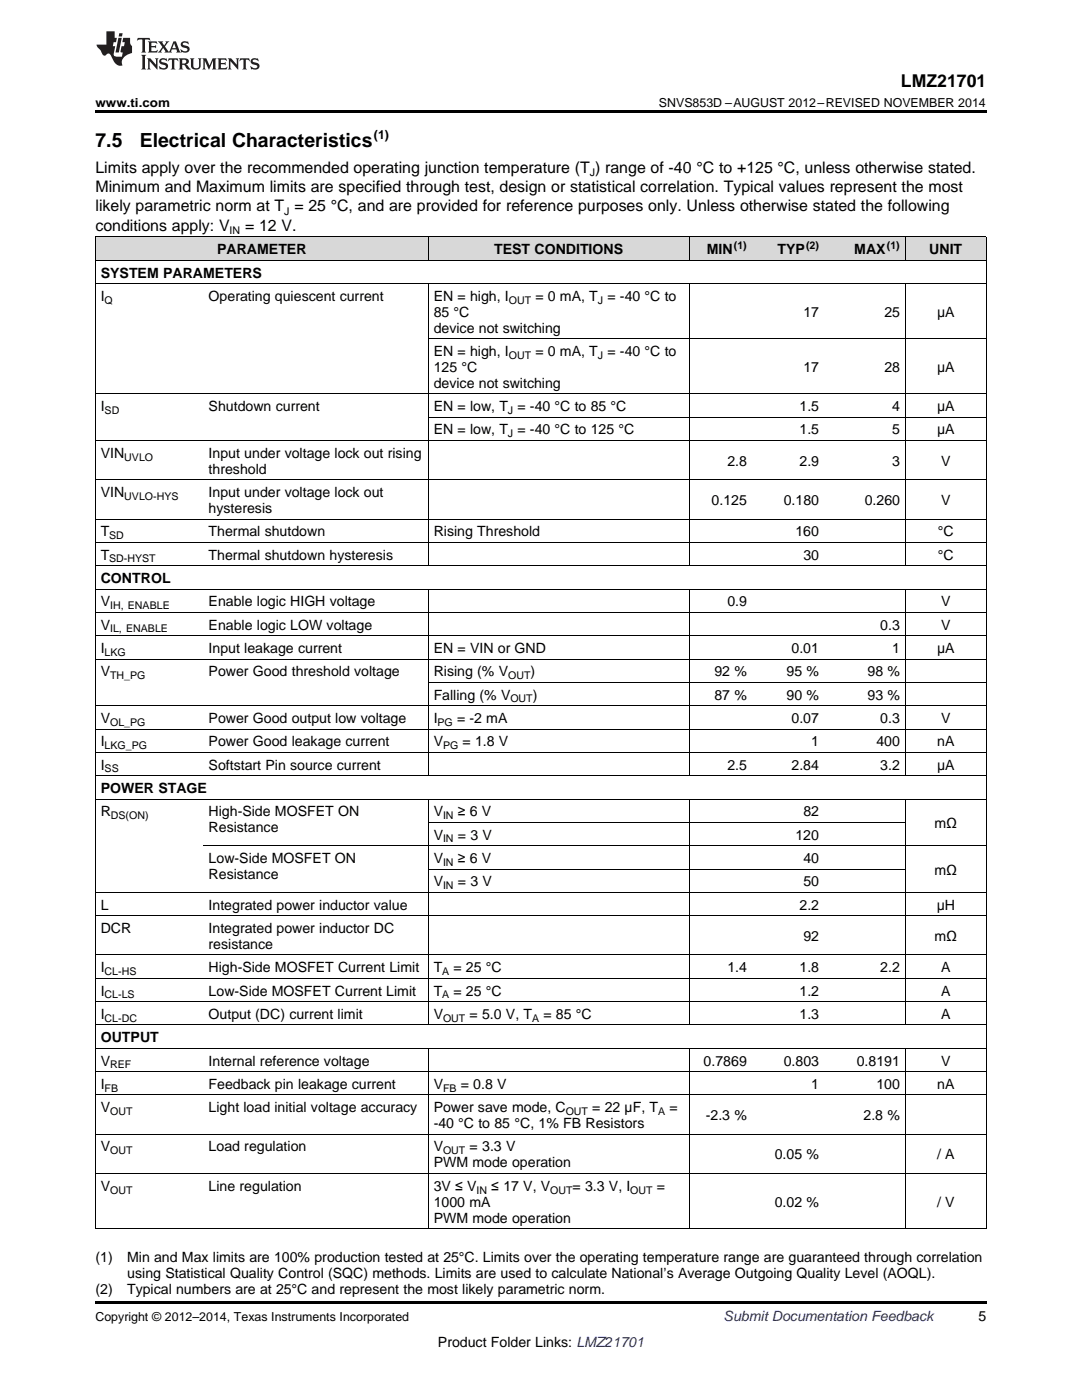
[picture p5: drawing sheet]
<svg xmlns="http://www.w3.org/2000/svg" width="216mm" height="279mm" viewBox="0 0 216 279" stroke-linecap="round" stroke-linejoin="round" font-family="sans-serif">
<defs><g id="words">
<g font-size="3.9">
<text x="19" y="29.3">7.5</text>
<text x="27.9" y="29.3">Electrical Characteristics</text>
</g>
<text font-size="3.5" x="179.8" y="17.3">LMZ21701</text>
<g font-size="3.2">
<text x="19" y="34.4">Limits apply over the recommended operating junction temperature (T ) range of -40 °C to +125 °C, unless otherwise stated.</text>
<text x="19" y="38.3">Minimum and Maximum limits are specified through test, design or statistical correlation. Typical values represent the most</text>
<text x="19" y="42.2">likely parametric norm at T = 25 °C, and are provided for reference purposes only. Unless otherwise stated the following</text>
<text x="19" y="46.1">conditions apply: V</text>
<text x="48.9" y="46.1">= 12 V.</text>
</g>
<g font-size="2.8">
<text x="43.3" y="50.7">PARAMETER</text>
<text x="98.6" y="50.7">TEST CONDITIONS</text>
<text x="141" y="50.7">MIN</text>
<text x="155.1" y="50.7">TYP</text>
<text x="170.5" y="50.7">MAX</text>
<text x="185.4" y="50.7">UNIT</text>
<text x="20.1" y="55.4">SYSTEM PARAMETERS</text>
<text x="20.1" y="60">I</text>
<text x="41.6" y="60">Operating quiescent current</text>
<text x="86.5" y="60">EN = high, I</text>
<text x="86.5" y="63.2">85 °C</text>
<text x="106.8" y="60">= 0 mA, T = -40 °C to</text>
<text x="160.3" y="63.2">17</text>
<text x="176.5" y="63.2">25</text>
<text x="187" y="63.2">μA</text>
<text x="86.5" y="66.4">device not switching</text>
<text x="86.5" y="71">EN = high, I</text>
<text x="106.8" y="71">= 0 mA, T = -40 °C to</text>
<text x="86.5" y="74.2">125 °C</text>
<text x="86.5" y="77.4">device not switching</text>
<text x="160.3" y="74.2">17</text>
<text x="176.5" y="74.2">28</text>
<text x="187" y="74.2">μA</text>
<text x="20.1" y="82.1">I</text>
<text x="41.6" y="82.1">Shutdown current</text>
<text x="86.5" y="82.1">EN = low, T = -40 °C to 85 °C</text>
<text x="159.5" y="82.1">1.5</text>
<text x="178" y="82.1">4</text>
<text x="187" y="82.1">μA</text>
<text x="86.5" y="86.7">EN = low, T = -40 °C to 125 °C</text>
<text x="159.5" y="86.7">1.5</text>
<text x="178" y="86.7">5</text>
<text x="187" y="86.7">μA</text>
<text x="20.1" y="91.4">VIN</text>
<text x="41.6" y="91.4">Input under voltage lock out rising</text>
<text x="41.6" y="94.5">threshold</text>
<text x="145.1" y="93">2.8</text>
<text x="159.5" y="93">2.9</text>
<text x="178" y="93">3</text>
<text x="187.8" y="93">V</text>
<text x="20.1" y="99.2">VIN</text>
<text x="41.6" y="99.2">Input under voltage lock out</text>
<text x="142" y="100.8">0.125</text>
<text x="156.4" y="100.8">0.180</text>
<text x="172.5" y="100.8">0.260</text>
<text x="187.8" y="100.8">V</text>
<text x="20.1" y="107">T</text>
<text x="41.6" y="102.4">hysteresis</text>
<text x="41.6" y="107">Thermal shutdown</text>
<text x="86.5" y="107">Rising Threshold</text>
<text x="158.7" y="107">160</text>
<text x="187.1" y="107">°C</text>
<text x="20.1" y="111.7">T</text>
<text x="41.6" y="111.7">Thermal shutdown hysteresis</text>
<text x="160.3" y="111.7">30</text>
<text x="187.1" y="111.7">°C</text>
<text x="20.1" y="116.3">CONTROL</text>
<text x="20.1" y="121">V</text>
<text x="20.1" y="125.7">V</text>
<text x="41.6" y="121">Enable logic HIGH voltage</text>
<text x="41.6" y="125.7">Enable logic LOW voltage</text>
<text x="145.1" y="121">0.9</text>
<text x="175.6" y="125.7">0.3</text>
<text x="187.8" y="121">V</text>
<text x="187.8" y="125.7">V</text>
<text x="20.1" y="130.3">I</text>
<text x="41.6" y="130.3">Input leakage current</text>
<text x="86.5" y="130.3">EN = VIN or GND</text>
<text x="157.9" y="130.3">0.01</text>
<text x="178" y="130.3">1</text>
<text x="187" y="130.3">μA</text>
<text x="20.1" y="135">V</text>
<text x="41.6" y="135">Power Good threshold voltage</text>
<text x="86.5" y="135">Rising (% V</text>
<text x="105.9" y="135">)</text>
<text x="142.6" y="135">92 %</text>
<text x="157" y="135">95 %</text>
<text x="173.1" y="135">98 %</text>
<text x="86.5" y="139.6">Falling (% V</text>
<text x="106.3" y="139.6">)</text>
<text x="142.6" y="139.6">87 %</text>
<text x="157" y="139.6">90 %</text>
<text x="173.1" y="139.6">93 %</text>
<text x="20.1" y="144.3">V</text>
<text x="20.1" y="148.9">I</text>
<text x="41.6" y="144.3">Power Good output low voltage</text>
<text x="41.6" y="148.9">Power Good leakage current</text>
<text x="86.5" y="144.3">I</text>
<text x="86.5" y="148.9">V</text>
<text x="91.2" y="144.3">= -2 mA</text>
<text x="92.3" y="148.9">= 1.8 V</text>
<text x="157.9" y="144.3">0.07</text>
<text x="161.9" y="148.9">1</text>
<text x="174.9" y="148.9">400</text>
<text x="175.6" y="144.3">0.3</text>
<text x="187" y="148.9">nA</text>
<text x="187.8" y="144.3">V</text>
<text x="20.1" y="153.6">I</text>
<text x="41.6" y="153.6">Softstart Pin source current</text>
<text x="145.1" y="153.6">2.5</text>
<text x="157.9" y="153.6">2.84</text>
<text x="175.6" y="153.6">3.2</text>
<text x="187" y="153.6">μA</text>
<text x="20.1" y="158.3">POWER STAGE</text>
<text x="20.1" y="162.9">R</text>
<text x="41.6" y="162.9">High-Side MOSFET ON</text>
<text x="41.6" y="166.1">Resistance</text>
<text x="86.5" y="162.9">V</text>
<text x="86.5" y="167.6">V</text>
<text x="91.4" y="162.9">≥ 6 V</text>
<text x="91.4" y="167.6">= 3 V</text>
<text x="158.7" y="167.6">120</text>
<text x="160.3" y="162.9">82</text>
<text x="186.5" y="165.2">mΩ</text>
<text x="41.6" y="172.2">Low-Side MOSFET ON</text>
<text x="86.5" y="172.2">V</text>
<text x="91.4" y="172.2">≥ 6 V</text>
<text x="160.3" y="172.2">40</text>
<text x="41.6" y="175.4">Resistance</text>
<text x="86.5" y="176.9">V</text>
<text x="91.4" y="176.9">= 3 V</text>
<text x="160.3" y="176.9">50</text>
<text x="186.5" y="174.6">mΩ</text>
<text x="20.1" y="181.5">L</text>
<text x="41.6" y="181.5">Integrated power inductor value</text>
<text x="159.5" y="181.5">2.2</text>
<text x="186.9" y="181.5">μH</text>
<text x="20.1" y="186.2">DCR</text>
<text x="41.6" y="186.2">Integrated power inductor DC</text>
<text x="41.6" y="189.4">resistance</text>
<text x="160.3" y="187.8">92</text>
<text x="186.5" y="187.8">mΩ</text>
<text x="20.1" y="194">I</text>
<text x="41.6" y="194">High-Side MOSFET Current Limit</text>
<text x="86.5" y="194">T</text>
<text x="90.5" y="194">= 25 °C</text>
<text x="145.1" y="194">1.4</text>
<text x="159.5" y="194">1.8</text>
<text x="175.6" y="194">2.2</text>
<text x="187.8" y="194">A</text>
<text x="20.1" y="198.7">I</text>
<text x="20.1" y="203.3">I</text>
<text x="41.6" y="198.7">Low-Side MOSFET Current Limit</text>
<text x="41.6" y="203.3">Output (DC) current limit</text>
<text x="86.5" y="198.7">T</text>
<text x="86.5" y="203.3">V</text>
<text x="90.5" y="198.7">= 25 °C</text>
<text x="93.7" y="203.3">= 5.0 V, T</text>
<text x="108.4" y="203.3">= 85 °C</text>
<text x="159.5" y="198.7">1.2</text>
<text x="159.5" y="203.3">1.3</text>
<text x="187.8" y="198.7">A</text>
<text x="187.8" y="203.3">A</text>
<text x="20.1" y="208">OUTPUT</text>
<text x="20.1" y="212.7">V</text>
<text x="41.6" y="212.7">Internal reference voltage</text>
<text x="140.4" y="212.7">0.7869</text>
<text x="156.4" y="212.7">0.803</text>
<text x="171" y="212.7">0.8191</text>
<text x="187.8" y="212.7">V</text>
<text x="20.1" y="217.3">I</text>
<text x="20.1" y="222">V</text>
<text x="41.6" y="217.3">Feedback pin leakage current</text>
<text x="41.6" y="222">Light load initial voltage accuracy</text>
<text x="86.5" y="217.3">V</text>
<text x="86.5" y="222">Power save mode, C</text>
<text x="92" y="217.3">= 0.8 V</text>
<text x="118.2" y="222">= 22 µF, T</text>
<text x="133.6" y="222">=</text>
<text x="161.9" y="217.3">1</text>
<text x="174.9" y="217.3">100</text>
<text x="187" y="217.3">nA</text>
<text x="86.5" y="225.1">-40 °C to 85 °C, 1% FB Resistors</text>
<text x="140.8" y="223.6">-2.3 %</text>
<text x="172.3" y="223.6">2.8 %</text>
<text x="20.1" y="229.8">V</text>
<text x="41.6" y="229.8">Load regulation</text>
<text x="86.5" y="229.8">V</text>
<text x="86.5" y="233">PWM mode operation</text>
<text x="93.7" y="229.8">= 3.3 V</text>
<text x="154.6" y="231.4">0.05 %</text>
<text x="187" y="231.4">/ A</text>
<text x="20.1" y="237.6">V</text>
<text x="41.6" y="237.6">Line regulation</text>
<text x="86.5" y="237.6">3V ≤ V</text>
<text x="98" y="237.6">≤ 17 V, V</text>
<text x="114.2" y="237.6">= 3.3 V, I</text>
<text x="131.1" y="237.6">=</text>
<text x="86.5" y="240.8">1000 mA</text>
<text x="86.5" y="244">PWM mode operation</text>
<text x="154.6" y="240.8">0.02 %</text>
<text x="187" y="240.8">/ V</text>
<text x="19" y="251.9">(1)</text>
<text x="25.4" y="251.9">Min and Max limits are 100% production tested at 25°C. Limits over the operating temperature range are guaranteed through correlation</text>
<text x="25.4" y="255.1">using Statistical Quality Control (SQC) methods. Limits are used to calculate National’s Average Outgoing Quality Level (AOQL).</text>
<text x="19" y="258.2">(2)</text>
<text x="25.4" y="258.2">Typical numbers are at 25°C and represent the most likely parametric norm.</text>
<text x="195.3" y="263.6">5</text>
<text x="87.4" y="268.9">Product Folder Links: LMZ21701</text>
</g>
<text font-size="2.8" fill="#0000c8" x="144.4" y="263.6">Submit Documentation Feedback</text>
<g font-size="2.5">
<text x="19" y="21.4">www.ti.com</text>
<text x="131.5" y="21.4">SNVS853D –AUGUST 2012–REVISED NOVEMBER 2014</text>
<text x="74.6" y="27.7">(1)</text>
<text x="19" y="263.6">Copyright © 2012–2014, Texas Instruments Incorporated</text>
</g>
<g font-size="2.1">
<text x="117.7" y="35.1">J</text>
<text x="45.8" y="46.7">IN</text>
<text x="56.7" y="42.8">J</text>
<text x="146.4" y="49.6">(1)</text>
<text x="160.8" y="49.6">(2)</text>
<text x="177" y="49.6">(1)</text>
<text x="20.9" y="60.6">Q</text>
<text x="101.5" y="60.6">OUT</text>
<text x="119.3" y="60.6">J</text>
<text x="101.5" y="71.6">OUT</text>
<text x="119.3" y="71.6">J</text>
<text x="20.9" y="82.6">SD</text>
<text x="101.4" y="82.6">J</text>
<text x="101.4" y="87.3">J</text>
<text x="24.8" y="91.9">UVLO</text>
<text x="24.8" y="99.8">UVLO-HYS</text>
<text x="21.8" y="107.6">SD</text>
<text x="21.8" y="112.3">SD-HYST</text>
<text x="22" y="121.6">IH, ENABLE</text>
<text x="20.9" y="130.9">LKG</text>
<text x="22" y="126.2">IL, ENABLE</text>
<text x="22" y="135.5">TH_PG</text>
<text x="101.4" y="135.5">OUT</text>
<text x="101.8" y="140.2">OUT</text>
<text x="20.9" y="149.5">LKG_PG</text>
<text x="22" y="144.9">OL_PG</text>
<text x="87.3" y="144.9">PG</text>
<text x="88.4" y="149.5">PG</text>
<text x="20.9" y="154.2">SS</text>
<text x="22.1" y="163.5">DS(ON)</text>
<text x="88.4" y="163.5">IN</text>
<text x="88.4" y="168.1">IN</text>
<text x="88.4" y="172.8">IN</text>
<text x="88.4" y="177.4">IN</text>
<text x="20.9" y="194.6">CL-HS</text>
<text x="88.2" y="194.6">A</text>
<text x="20.9" y="199.2">CL-LS</text>
<text x="20.9" y="203.9">CL-DC</text>
<text x="88.2" y="199.2">A</text>
<text x="88.4" y="203.9">OUT</text>
<text x="106.2" y="203.9">A</text>
<text x="22" y="213.2">REF</text>
<text x="20.9" y="217.9">FB</text>
<text x="88.4" y="217.9">FB</text>
<text x="22" y="222.5">OUT</text>
<text x="112.9" y="222.5">OUT</text>
<text x="131.3" y="222.5">A</text>
<text x="22" y="230.4">OUT</text>
<text x="88.4" y="230.4">OUT</text>
<text x="22" y="238.2">OUT</text>
<text x="95.1" y="238.2">IN</text>
<text x="109.8" y="238.2">OUT</text>
<text x="125.8" y="238.2">OUT</text>
</g>
</g></defs>
<g fill="#d8d8d8">
<path d="M19 47.3h21.6v4.7h-21.6z"/>
<path d="M40.6 47.3h44.9v4.7h-44.9z"/>
<path d="M85.5 47.3h52v4.7h-52z"/>
<path d="M137.5 47.3h12.6v4.7h-12.6z"/>
<path d="M150.1 47.3h14.4v4.7h-14.4z"/>
<path d="M164.5 47.3h16.2v4.7h-16.2z"/>
<path d="M180.7 47.3h16.1v4.7h-16.1z"/>
</g>
<path d="M19 22h177.8v.5h-177.8zM19 259.7h177.8v.5h-177.8z" fill="#000"/>
<g fill="none" stroke="#000" stroke-width=".2">
<path d="M19 56.6h177.8M19 51.9h177.8M19 47.3h177.8M19.1 47.3v198M85.4 47.3v4.7M85.4 56.6v56.4M137.5 47.3v4.7M137.5 56.6v56.4M180.6 47.3v4.7M180.6 56.6v56.4M196.8 47.3v198M19 78.6h177.8"/>
<path d="M85.5 67.6h111.3M19 95.8h177.8M19 87.9h177.8M85.5 83.3h111.3M19 117.6h177.8M19 112.9h177.8M19 108.2h177.8M19 103.6h177.8M85.4 117.6v37.3M137.5 117.6v37.3M180.6 117.6v37.3M19 131.5h177.8"/>
<path d="M19 126.9h177.8M19 122.2h177.8M85.5 136.2h111.3M19 159.5h177.8M19 154.8h177.8M19 150.2h177.8M19 145.5h177.8M19 140.8h177.8M85.4 159.5v45.1M137.5 159.5v45.1M180.6 159.5v45.1M19 178.1h177.8"/>
<path d="M40.6 168.8h156.2M85.5 173.4h95.2M85.5 164.1h95.2M19 199.9h177.8M19 195.2h177.8M19 190.6h177.8M19 182.8h177.8M19 218.5h177.8M19 213.9h177.8M19 209.2h177.8M19 204.6h177.8M85.4 209.2v36.1"/>
<path d="M137.5 209.2v36.1M180.6 209.2v36.1M19 234.2h177.8M19 226.4h177.8M19 245.2h177.8"/>
</g>
<g fill="#231f20">
<path d="M27.5 7.6l-.1 .5 .4-.2h.6v.1v2.1l-.2 .4h1l-.3-.4v-2.1l.1-.1h.5l.5 .2-.2-.5zM29.5 8.3l.2 .3v1.5l-.2 .4h1.8l.2-.6a1.04 1.04 0 0 1-1.3 .2v-.7h.6l.3 .2v-.6l-.3 .2h-.6v-.6l.8-.1 .4 .3-.2-.5zM31.5 8.3l.9 1.1-.9 1.1h.8l-.2-.2 .5-.7 .4 .7-.2 .2h1.5l-.1-.2 .1-.4h.9l.1 .4-.2 .2h1l-.3-.3-.7-1.9h-.5l-.9 2-.8-1 .9-1h-.8l.1 .3-.3 .5-.4-.6 .2-.2zM34.7 8.6l.4 1h-.7zM36.3 8.4a.63 .63 0 0 0-.2 .7 .63 .63 0 0 0 .6 .4l.6 .2 .1 .2a.75 .75 0 0 1-.7 .4 .75 .75 0 0 1-.6-.5l.1 .7 .1-.1a1.11 1.11 0 0 0 1.5-.6 1.13 1.13 0 0 0-1.2-.8l-.1-.4a1.04 1.04 0 0 1 1.2 .2l-.2-.5-.1 .1-.5-.2zM28.2 10.9l.2 .4v2.2l-.2 .4h1l-.3-.4v-2.2l.3-.4zM29.3 11.6l.3 .4v1.5l-.3 .4h.8l-.2-.4v-1.3l1.5 1.7v-1.9l.2-.4h-.7l.2 .4v.9l-1.1-1.3zM32 11.8a.62 .62 0 0 0-.2 .7 .62 .62 0 0 0 .6 .4l.6 .1 .1 .3a.76 .76 0 0 1-.7 .3 .76 .76 0 0 1-.6-.4l.1 .7 .1-.1a1.11 1.11 0 0 0 1.5-.6 1.13 1.13 0 0 0-1.2-.8l-.1-.4a1.04 1.04 0 0 1 1.2 .2l-.2-.6-.1 .1-.5-.1zM33.7 11.6l-.2 .6a.61 .61 0 0 1 .8-.3v1.6l-.2 .4h.9l-.2-.4v-1.6a.63 .63 0 0 1 .8 .3l-.2-.6zM35.6 11.6l.3 .4v1.5l-.3 .4h1l-.2-.2v-.8l.5 .2a.76 .76 0 0 0 1.2 .7l-1-1a.58 .58 0 0 0 .6-.5 .58 .58 0 0 0-.5-.6zM36.4 11.9h.1a.45 .45 0 0 1 .5 .1 .45 .45 0 0 1 .1 .5l-.7 .2zM37.9 11.6l.2 .2a2.17 2.17 0 0 0 .3 1.9 .99 .99 0 0 0 1.6-.6v-1.1l.2-.4h-.7l.2 .2a1.92 1.92 0 0 1-.2 1.8 .6 .6 0 0 1-.9-.5v-1.1l.2-.4zM40.4 11.6l.2 .4v1.5l-.2 .4h.7l-.2-.4v-1.4l.8 1.8 .8-1.8v1.4l-.2 .4h.9l-.2-.4v-1.5l.2-.4h-.8l-.6 1.5-.6-1.5zM43.4 11.6l.2 .4v1.5l-.2 .4h1.8l.2-.6a1.04 1.04 0 0 1-1.3 .1v-.6h.5l.4 .2v-.6l-.4 .2h-.5v-.7h.8l.3 .3-.1-.6zM45.5 11.6l.2 .4v1.5l-.2 .4h.7l-.2-.4v-1.3l1.5 1.7v-1.9l.2-.4h-.7l.2 .4v.9l-1.1-1.3zM47.9 11.6l-.1 .6a.61 .61 0 0 1 .8-.3v1.6l-.3 .4h1l-.3-.4 .1-1.6a.63 .63 0 0 1 .7 .3l-.1-.6zM50.2 11.8a.62 .62 0 0 0-.2 .7 .62 .62 0 0 0 .6 .4l.6 .1 .2 .3a.76 .76 0 0 1-.8 .3 .76 .76 0 0 1-.6-.4l.1 .7 .2-.1a1.11 1.11 0 0 0 1.5-.6 1.13 1.13 0 0 0-1.3-.8l-.1-.4a1.04 1.04 0 0 1 1.2 .2l-.1-.6-.2 .1-.5-.1z"/>
<path d="M21.2 6.3v2.6h-1.9l.1 .4 .7 .9a.91 .91 0 0 0 1 .8 .56 .56 0 0 1 .5-.3 .56 .56 0 0 1 .5 .3l.4 .8a1.53 1.53 0 0 0 1.9 1.2 1.54 1.54 0 0 1 1-2.1l.9-.3v-1.4a1.52 1.52 0 0 1-.3-1.6h-1.4l-.2 .8h.5l-.2 .8h-.4l-.2 1v.2l.4 .1-.2 .8a1.93 1.93 0 0 1-1.6-.3l.3-1.8h-.5l.2-.8h.4l.2-.8h-.4v-1.3zM23.6 7.6l-.6 2.9h.7l.6-2.9zM23.8 6.6l-.1 .7h.6l.2-.7z"/>
</g>
<use href="#words"/>
</svg>
